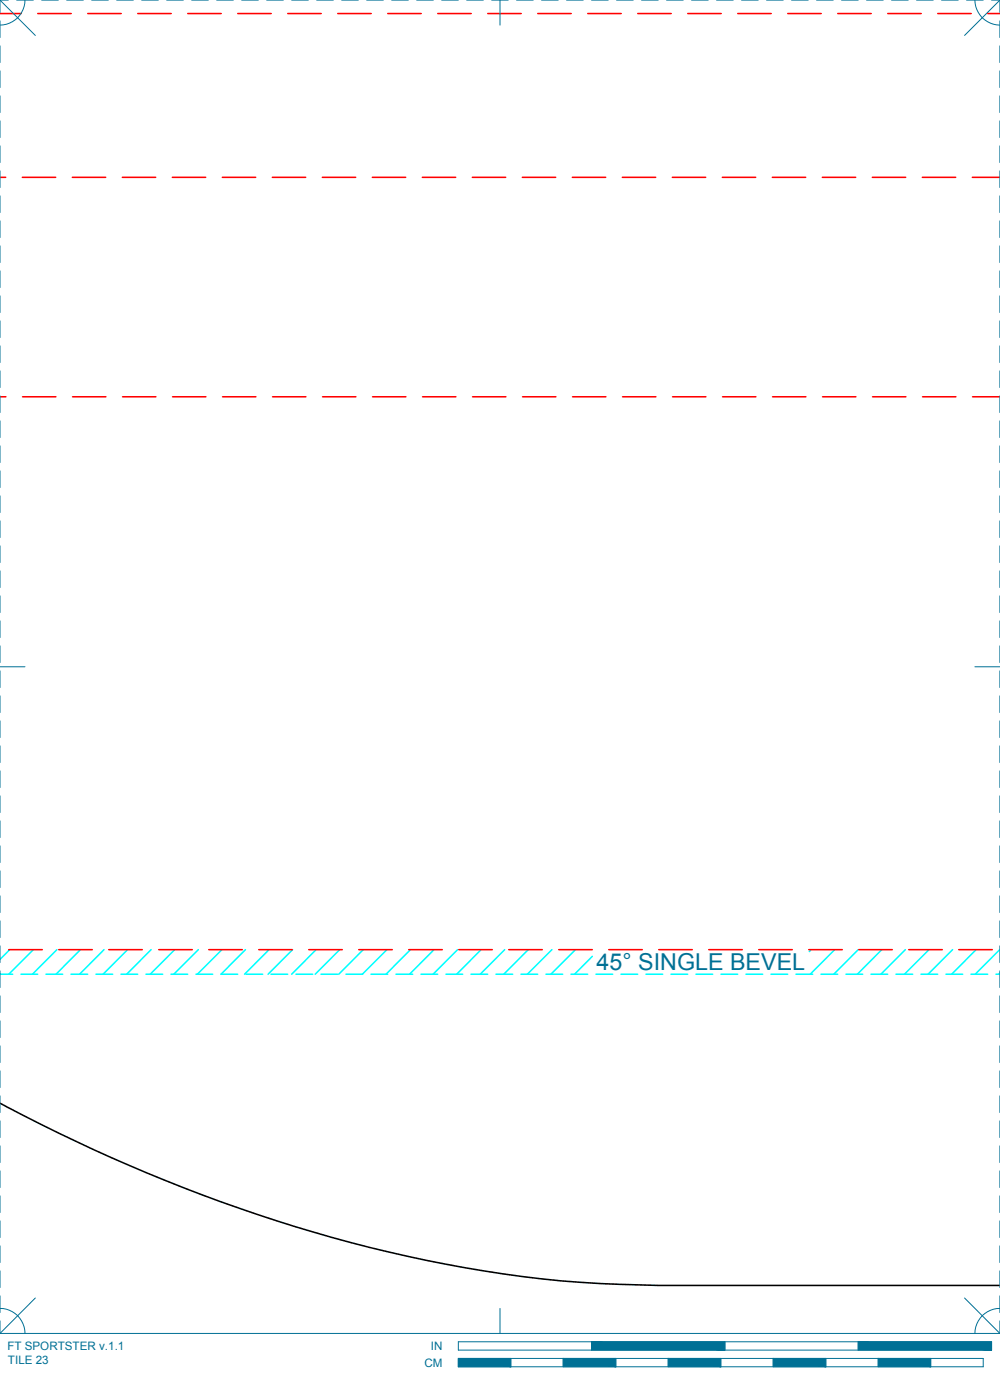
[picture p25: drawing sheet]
<svg xmlns="http://www.w3.org/2000/svg" width="190mm" height="267mm" viewBox="0 0 190 267" stroke-linecap="round" stroke-linejoin="round" font-family="sans-serif">
<defs><g id="words">
<text font-size="4.4" fill="#007095" x="113.6" y="184.8">45° SINGLE BEVEL</text>
<g font-size="2.2" fill="#007095">
<text x="1.4" y="257.2">FT SPORTSTER v.1.1</text>
<text x="82.1" y="257.2">IN</text>
<text x="1.5" y="259.9">TILE 23</text>
<text x="80.8" y="260.4">CM</text>
</g>
</g></defs>
<!-- layer: 04 BEVEL -->
<g fill="none" stroke="#0ff" stroke-width=".3">
<path d="M0 185.6h2.4M1.8 180.9l-1.8 1.9M4 185.6h3.2M6.3 180.9l-4.6 4.7M8.8 185.6h3.1M10.8 180.9l-4.6 4.7M13.5 185.6h3.2M15.3 180.9l-4.6 4.7M18.3 185.6h3.2M19.8 180.9l-4.6 4.7M23.1 185.6h3.1M24.3 180.9l-4.7 4.7"/>
<path d="M27.8 185.6h3.2M28.8 180.9l-4.7 4.7M32.6 185.6h3.2M33.3 180.9l-4.7 4.7M37.3 185.6h3.2M37.8 180.9l-4.7 4.7M42.3 180.9l-4.7 4.7M46.8 180.9l-4.7 4.7h3.2M46.9 185.6h3.1M51.2 180.9l-4.6 4.7M51.6 185.6h3.2M55.7 180.9l-4.6 4.7"/>
<path d="M56.4 185.6h3.2M60.2 180.9l-4.6 4.7M61.2 185.6h3.1M64.7 180.9l-4.7 4.7M65.9 185.6h3.2M69.2 180.9l-4.7 4.7M70.7 185.6h3.2M73.7 180.9l-4.7 4.7M75.4 185.6h3.2M78.2 180.9l-4.7 4.7M80.2 185.6h3.2M82.7 180.9l-4.7 4.7"/>
<path d="M85 185.6h3.1M87.2 180.9l-4.7 4.7M89.7 185.6h3.2M91.7 180.9l-4.7 4.7M94.5 185.6h3.2M96.1 180.9l-4.6 4.7M99.3 185.6h3.1M100.6 180.9l-4.6 4.7M104 185.6h3.2M105.1 180.9l-4.6 4.7M108.8 185.6h3.2M109.6 180.9l-4.7 4.7"/>
<path d="M112.8 182.2l-3.3 3.4M113.5 185.6h3.2M118.3 185.6h3.2M123.1 185.6h3.1M127.8 185.6h3.2M132.6 185.6h3.2M137.4 185.6h3.1M142.1 185.6h3.2M146.9 185.6h3.2M151.6 185.6h3.2M154.5 180.9l-.3 .4M156.4 185.6h3.2"/>
<path d="M159 180.9l-4.7 4.7M161.2 185.6h3.1M163.5 180.9l-4.7 4.7M165.9 185.6h3.2M168 180.9l-4.7 4.7M170.7 185.6h3.2M172.5 180.9l-4.7 4.7M175.5 185.6h3.1M177 180.9l-4.7 4.7M180.2 185.6h3.2M181.5 180.9l-4.7 4.7M185 185.6h3.2"/>
<path d="M185.9 180.9l-4.6 4.7M189.7 185.6h.8M190.4 180.9l-4.6 4.7M190.5 185.4l-.2 .2"/>
</g>
<!-- layer: 02 SCORE -->
<g fill="none" stroke="#f00" stroke-width=".3">
<path d="M0 2.6h4M7.2 2.6h6.3M16.7 2.6h6.4M26.2 2.6h6.4M35.8 2.6h6.3M45.3 2.6h6.3M54.8 2.6h6.4M64.3 2.6h6.4M73.9 2.6h6.3M83.4 2.6h6.3M92.9 2.6h6.4M102.4 2.6h6.4"/>
<path d="M112 2.6h6.3M121.5 2.6h6.3M131 2.6h6.4M140.5 2.6h6.4M150.1 2.6h6.3M159.6 2.6h6.3M169.1 2.6h6.4M178.6 2.6h6.4M188.2 2.6h2.3M0 33.8h1.1M4.3 33.8h6.3M13.8 33.8h6.3"/>
<path d="M23.3 33.8h6.4M32.8 33.8h6.4M42.4 33.8h6.3M51.9 33.8h6.3M61.4 33.8h6.4M70.9 33.8h6.4M80.5 33.8h6.3M90 33.8h6.3M99.5 33.8h6.4M109 33.8h6.4M118.6 33.8h6.3M128.1 33.8h6.3"/>
<path d="M137.6 33.8h6.4M147.1 33.8h6.4M156.7 33.8h6.3M166.2 33.8h6.3M175.7 33.8h6.4M185.2 33.8h5.3M0 75.6h1.1M4.3 75.6h6.3M13.8 75.6h6.4M23.3 75.6h6.4M32.9 75.6h6.3M42.4 75.6h6.3"/>
<path d="M51.9 75.6h6.4M61.4 75.6h6.4M71 75.6h6.3M80.5 75.6h6.3M90 75.6h6.4M99.5 75.6h6.4M109.1 75.6h6.3M118.6 75.6h6.3M128.1 75.6h6.4M137.6 75.6h6.4M147.2 75.6h6.3M156.7 75.6h6.3"/>
<path d="M166.2 75.6h6.4M175.7 75.6h6.4M185.3 75.6h5.2M1.7 180.9h6.3M11.2 180.9h6.4M20.7 180.9h6.4M30.3 180.9h6.3M39.8 180.9h6.3M49.3 180.9h6.4M58.8 180.9h6.4M68.4 180.9h6.3M77.9 180.9h6.3"/>
<path d="M87.4 180.9h6.4M96.9 180.9h6.4M106.5 180.9h6.3M116 180.9h6.3M125.5 180.9h6.4M135 180.9h6.4M144.6 180.9h6.3M154.1 180.9h6.3M163.6 180.9h6.4M173.1 180.9h6.4M182.7 180.9h6.3"/>
</g>
<!-- layer: 01 CUT -->
<path d="M0 210.2a302.3 302.3 0 0 0 88.5 31.3 210.6 210.6 0 0 0 37 3.4h65" fill="none" stroke="#000" stroke-width=".3"/>
<!-- layer: 22 TILED -->
<g fill="#007095" stroke="#007095" stroke-width=".19">
<path d="M163.5 255.6l25.4 1.6v-1.6zM163.5 255.6l25.4 1.6h-25.4z"/>
<path d="M112.7 255.6l25.4 1.6v-1.6zM112.7 255.6l25.4 1.6h-25.4z"/>
<path d="M167.3 258.8l10 1.6v-1.6zM167.3 258.8l10 1.6h-10z"/>
<path d="M147.3 258.8l10 1.6v-1.6zM147.3 258.8l10 1.6h-10z"/>
<path d="M127.3 258.8l10 1.6v-1.6zM127.3 258.8l10 1.6h-10z"/>
<path d="M107.3 258.8l10 1.6v-1.6zM107.3 258.8l10 1.6h-10z"/>
<path d="M87.3 258.8l10 1.6v-1.6zM87.3 258.8l10 1.6h-10z"/>
</g>
<g fill="none" stroke="#007095" stroke-width=".19">
<path d="M0 0h1.6M0 0v2.4M0 4v3.2M0 8.7v3.2M0 13.5v3.2M0 18.3v3.1M0 0l6.7 6.8M3.2 0h3.1M4.8 0a4.8 4.8 0 0 1-4.8 4.8M7.9 0h3.2M12.7 0h3.2M17.5 0h3.1"/>
<path d="M22.2 0h3.2M27 0h3.2M31.7 0h3.2M36.5 0h3.2M41.3 0h3.1M46 0h3.2M50.8 0h3.2M55.6 0h3.1M60.3 0h3.2M65.1 0h3.2M69.8 0h3.2M74.6 0h3.2"/>
<path d="M79.4 0h3.1M84.1 0h3.2M88.9 0h3.2M93.7 0h3.1M95.2 0v4.8M98.4 0h3.2M103.2 0h3.1M107.9 0h3.2M112.7 0h3.2M117.5 0h3.1M122.2 0h3.2M127 0h3.2"/>
<path d="M131.7 0h3.2M136.5 0h3.2M141.3 0h3.1M146 0h3.2M150.8 0h3.2M155.6 0h3.1M160.3 0h3.2M165.1 0h3.2M169.8 0h3.2M174.6 0h3.2M179.4 0h3.1M184.1 0h3.2"/>
<path d="M185.7 0a4.8 4.8 0 0 0 4.8 4.8M188.9 0h1.6M190.5 0v2.4M190.5 4v3.2M190.5 8.7v3.2M190.5 13.5v3.2M190.5 18.3v3.1M190.5 0l-6.8 6.8M0 23v3.2M0 27.8v3.2M0 32.6v3.1M0 37.3v3.2"/>
<path d="M190.5 23v3.2M190.5 27.8v3.2M190.5 32.6v3.1M190.5 37.3v3.2M0 42.1v3.2M0 46.8v3.2M0 51.6v3.2M0 56.4v3.1M190.5 42.1v3.2M190.5 46.8v3.2M190.5 51.6v3.2M190.5 56.4v3.1"/>
<path d="M0 61.1v3.2M0 65.9v3.2M0 70.7v3.1M0 75.4v3.2M190.5 61.1v3.2M190.5 65.9v3.2M190.5 70.7v3.1M190.5 75.4v3.2M0 80.2v3.2M0 84.9v3.2M0 89.7v3.2M0 94.5v3.1"/>
<path d="M0 99.2v3.2M190.5 80.2v3.2M190.5 84.9v3.2M190.5 89.7v3.2M190.5 94.5v3.1M190.5 99.2v3.2M0 104v3.2M0 108.8v3.1M0 113.5v3.2M0 118.3v3.2M190.5 104v3.2M190.5 108.8v3.1"/>
<path d="M190.5 113.5v3.2M190.5 118.3v3.2M0 127h4.8M0 123v3.2M0 127.8v3.2M0 132.6v3.1M0 137.3v3.2M185.7 127h4.8M190.5 123v3.2M190.5 127.8v3.2M190.5 132.6v3.1M190.5 137.3v3.2"/>
<path d="M0 142.1v3.2M0 146.9v3.1M0 151.6v3.2M0 156.4v3.2M190.5 142.1v3.2M190.5 146.9v3.1M190.5 151.6v3.2M190.5 156.4v3.2M0 161.1v3.2M0 165.9v3.2M0 170.7v3.1M0 175.4v3.2"/>
<path d="M190.5 161.1v3.2M190.5 165.9v3.2M190.5 170.7v3.1M190.5 175.4v3.2M0 180.2v3.2M0 185v3.1M0 189.7v3.2M0 194.5v3.2M0 199.2v3.2M190.5 180.2v3.2M190.5 185v3.1M190.5 189.7v3.2"/>
<path d="M190.5 194.5v3.2M190.5 199.2v3.2M0 204v3.2M0 208.8v3.1M0 213.5v3.2M0 218.3v3.2M190.5 204v3.2M190.5 208.8v3.1M190.5 213.5v3.2M190.5 218.3v3.2M0 223.1v3.1M0 227.8v3.2"/>
<path d="M0 232.6v3.2M0 237.3v3.2M190.5 223.1v3.1M190.5 227.8v3.2M190.5 232.6v3.2M190.5 237.3v3.2M0 249.3a4.7 4.7 0 0 1 4.8 4.7M0 242.1v3.2M0 246.9v3.1M0 251.6v2.4M0 254h190.5M6.7 247.3l-6.7 6.7"/>
<path d="M87.3 255.6h101.6v1.6h-101.6zM87.3 258.8h100v1.6h-100zM95.2 249.3v4.7M97.3 258.8v1.6M107.3 258.8v1.6M112.7 255.6v1.6M117.3 258.8v1.6M127.3 258.8v1.6M137.3 258.8v1.6M138.1 255.6v1.6M147.3 258.8v1.6M157.3 258.8v1.6"/>
<path d="M163.5 255.6v1.6M167.3 258.8v1.6M177.3 258.8v1.6M183.7 247.3l6.8 6.7M190.5 249.3a4.7 4.7 0 0 0-4.8 4.7M190.5 242.1v3.2M190.5 246.9v3.1M190.5 251.6v2.4"/>
</g>
<use href="#words"/>
</svg>
